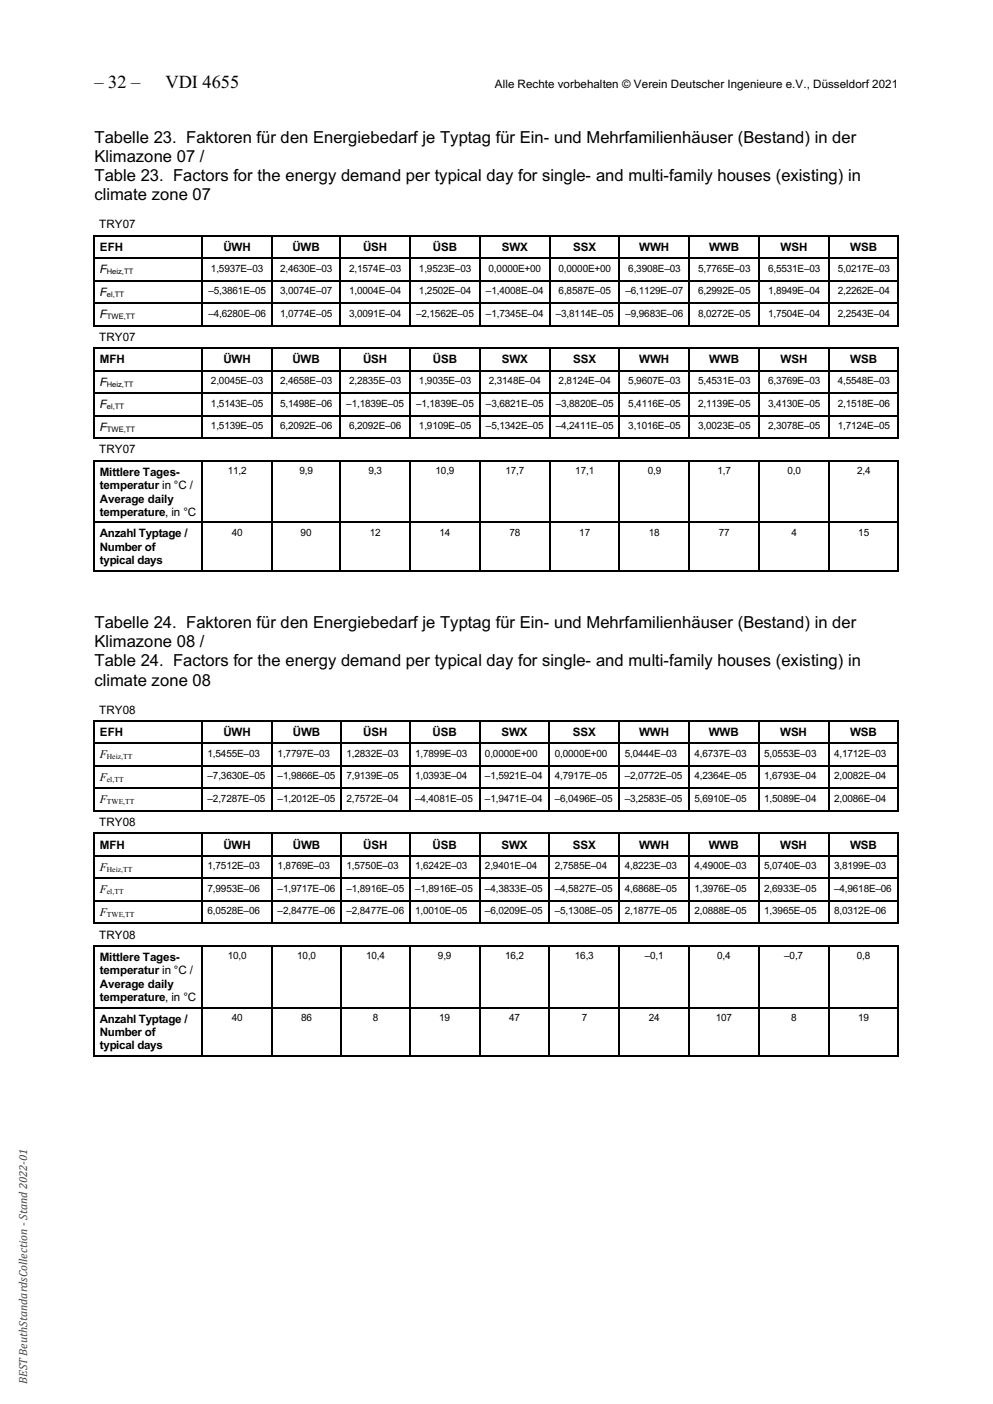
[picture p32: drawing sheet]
<svg xmlns="http://www.w3.org/2000/svg" width="210mm" height="297mm" viewBox="0 0 210 297" stroke-linecap="round" stroke-linejoin="round" font-family="sans-serif">
<defs><g id="words">
<g font-size="3.9">
<text x="20" y="18.6">– 32 –</text>
<text x="35" y="18.6">VDI 4655</text>
</g>
<g font-size="3.5">
<text x="20" y="34.2">Klimazone 07 /</text>
<text x="20" y="30.2">Tabelle 23. Faktoren für den Energiebedarf je Typtag für Ein- und Mehrfamilienhäuser (Bestand) in der</text>
<text x="20" y="38.3">Table 23. Factors for the energy demand per typical day for single- and multi-family houses (existing) in</text>
<text x="20" y="42.4">climate zone 07</text>
<text x="20" y="136.9">Klimazone 08 /</text>
<text x="20" y="132.8">Tabelle 24. Faktoren für den Energiebedarf je Typtag für Ein- und Mehrfamilienhäuser (Bestand) in der</text>
<text x="20" y="141">Table 24. Factors for the energy demand per typical day for single- and multi-family houses (existing) in</text>
<text x="20" y="145">climate zone 08</text>
</g>
<g font-size="2.5">
<text x="104.7" y="18.6">Alle Rechte vorbehalten © Verein Deutscher Ingenieure e.V., Düsseldorf 2021</text>
<text x="21" y="48.3">TRY07</text>
<text x="21.1" y="53">EFH</text>
<text x="47.2" y="53">ÜWH</text>
<text x="61.8" y="53">ÜWB</text>
<text x="76.8" y="53">ÜSH</text>
<text x="91.6" y="53">ÜSB</text>
<text x="106.1" y="53">SWX</text>
<text x="121.2" y="53">SSX</text>
<text x="135.2" y="53">WWH</text>
<text x="150" y="53">WWB</text>
<text x="165.1" y="53">WSH</text>
<text x="179.8" y="53">WSB</text>
<text x="21.1" y="57.8">F</text>
<text x="21.1" y="62.6">F</text>
<text x="21.1" y="67.4">F</text>
<text x="21" y="72.1">TRY07</text>
<text x="21.1" y="76.9">MFH</text>
<text x="47.2" y="76.9">ÜWH</text>
<text x="61.8" y="76.9">ÜWB</text>
<text x="76.8" y="76.9">ÜSH</text>
<text x="91.6" y="76.9">ÜSB</text>
<text x="106.1" y="76.9">SWX</text>
<text x="121.2" y="76.9">SSX</text>
<text x="135.2" y="76.9">WWH</text>
<text x="150" y="76.9">WWB</text>
<text x="165.1" y="76.9">WSH</text>
<text x="179.8" y="76.9">WSB</text>
<text x="21.1" y="81.6">F</text>
<text x="21.1" y="86.4">F</text>
<text x="21" y="95.9">TRY07</text>
<text x="21.1" y="91.1">F</text>
<text x="21.1" y="100.7">Mittlere Tages-</text>
<text x="21.1" y="103.5">temperatur in °C /</text>
<text x="21.1" y="106.3">Average daily</text>
<text x="21.1" y="109.2">temperature, in °C</text>
<text x="21.1" y="113.7">Anzahl Typtage /</text>
<text x="21.1" y="116.5">Number of</text>
<text x="21.1" y="119.4">typical days</text>
<text x="21" y="151">TRY08</text>
<text x="21.1" y="155.7">EFH</text>
<text x="47.2" y="155.7">ÜWH</text>
<text x="61.9" y="155.7">ÜWB</text>
<text x="76.8" y="155.7">ÜSH</text>
<text x="91.5" y="155.7">ÜSB</text>
<text x="106" y="155.7">SWX</text>
<text x="121.2" y="155.7">SSX</text>
<text x="135.2" y="155.7">WWH</text>
<text x="149.9" y="155.7">WWB</text>
<text x="165" y="155.7">WSH</text>
<text x="179.8" y="155.7">WSB</text>
<text x="21.1" y="160.4">F</text>
<text x="21.1" y="165.2">F</text>
<text x="21.1" y="170">F</text>
<text x="21" y="174.8">TRY08</text>
<text x="21.1" y="179.5">MFH</text>
<text x="47.2" y="179.5">ÜWH</text>
<text x="61.9" y="179.5">ÜWB</text>
<text x="76.8" y="179.5">ÜSH</text>
<text x="91.5" y="179.5">ÜSB</text>
<text x="106" y="179.5">SWX</text>
<text x="121.2" y="179.5">SSX</text>
<text x="135.2" y="179.5">WWH</text>
<text x="149.9" y="179.5">WWB</text>
<text x="165" y="179.5">WSH</text>
<text x="179.8" y="179.5">WSB</text>
<text x="21.1" y="184.2">F</text>
<text x="21.1" y="189">F</text>
<text x="21.1" y="193.8">F</text>
<text x="21" y="198.6">TRY08</text>
<text x="21.1" y="203.3">Mittlere Tages-</text>
<text x="21.1" y="206.2">temperatur in °C /</text>
<text x="21.1" y="209">Average daily</text>
<text x="21.1" y="211.8">temperature, in °C</text>
<text x="21.1" y="216.4">Anzahl Typtage /</text>
<text x="21.1" y="219.2">Number of</text>
<text x="21.1" y="222">typical days</text>
</g>
<text font-size="2.5" fill="#424242" x="5.8" y="292.8" transform="rotate(-90 5.8 292.8)">BEST BeuthStandardsCollection - Stand 2022-01</text>
<g font-size="2.1">
<text x="44.6" y="57.5">1,5937E–03</text>
<text x="59.2" y="57.5">2,4630E–03</text>
<text x="73.8" y="57.5">2,1574E–03</text>
<text x="88.6" y="57.5">1,9523E–03</text>
<text x="103.3" y="57.5">0,0000E+00</text>
<text x="118.1" y="57.5">0,0000E+00</text>
<text x="132.9" y="57.5">6,3908E–03</text>
<text x="147.7" y="57.5">5,7765E–03</text>
<text x="162.4" y="57.5">6,5531E–03</text>
<text x="177.2" y="57.5">5,0217E–03</text>
<text x="44.1" y="62.2">–5,3861E–05</text>
<text x="59.2" y="62.2">3,0074E–07</text>
<text x="73.8" y="62.2">1,0004E–04</text>
<text x="88.6" y="62.2">1,2502E–04</text>
<text x="102.8" y="62.2">–1,4008E–04</text>
<text x="118.2" y="62.2">6,8587E–05</text>
<text x="132.3" y="62.2">–6,1129E–07</text>
<text x="147.7" y="62.2">6,2992E–05</text>
<text x="162.4" y="62.2">1,8949E–04</text>
<text x="177.2" y="62.2">2,2262E–04</text>
<text x="44.1" y="67">–4,6280E–06</text>
<text x="59.2" y="67">1,0774E–05</text>
<text x="73.8" y="67">3,0091E–04</text>
<text x="88" y="67">–2,1562E–05</text>
<text x="102.8" y="67">–1,7345E–04</text>
<text x="117.6" y="67">–3,8114E–05</text>
<text x="132.3" y="67">–9,9683E–06</text>
<text x="147.7" y="67">8,0272E–05</text>
<text x="162.4" y="67">1,7504E–04</text>
<text x="177.2" y="67">2,2543E–04</text>
<text x="44.6" y="81.3">2,0045E–03</text>
<text x="59.2" y="81.3">2,4658E–03</text>
<text x="73.8" y="81.3">2,2835E–03</text>
<text x="88.6" y="81.3">1,9035E–03</text>
<text x="103.4" y="81.3">2,3148E–04</text>
<text x="118.2" y="81.3">2,8124E–04</text>
<text x="132.9" y="81.3">5,9607E–03</text>
<text x="147.7" y="81.3">5,4531E–03</text>
<text x="162.4" y="81.3">6,3769E–03</text>
<text x="177.2" y="81.3">4,5548E–03</text>
<text x="44.6" y="86.1">1,5143E–05</text>
<text x="59.2" y="86.1">5,1498E–06</text>
<text x="73.2" y="86.1">–1,1839E–05</text>
<text x="88" y="86.1">–1,1839E–05</text>
<text x="102.8" y="86.1">–3,6821E–05</text>
<text x="117.6" y="86.1">–3,8820E–05</text>
<text x="132.9" y="86.1">5,4116E–05</text>
<text x="147.7" y="86.1">2,1139E–05</text>
<text x="162.4" y="86.1">3,4130E–05</text>
<text x="177.2" y="86.1">2,1518E–06</text>
<text x="44.6" y="90.8">1,5139E–05</text>
<text x="59.2" y="90.8">6,2092E–06</text>
<text x="73.8" y="90.8">6,2092E–06</text>
<text x="88.6" y="90.8">1,9109E–05</text>
<text x="102.8" y="90.8">–5,1342E–05</text>
<text x="117.6" y="90.8">–4,2411E–05</text>
<text x="132.9" y="90.8">3,1016E–05</text>
<text x="147.7" y="90.8">3,0023E–05</text>
<text x="162.4" y="90.8">2,3078E–05</text>
<text x="177.2" y="90.8">1,7124E–05</text>
<text x="48.2" y="100.3">11,2</text>
<text x="63.3" y="100.3">9,9</text>
<text x="77.9" y="100.3">9,3</text>
<text x="92.1" y="100.3">10,9</text>
<text x="106.9" y="100.3">17,7</text>
<text x="121.7" y="100.3">17,1</text>
<text x="137" y="100.3">0,9</text>
<text x="151.8" y="100.3">1,7</text>
<text x="166.5" y="100.3">0,0</text>
<text x="181.3" y="100.3">2,4</text>
<text x="49" y="113.4">40</text>
<text x="63.6" y="113.4">90</text>
<text x="78.2" y="113.4">12</text>
<text x="93" y="113.4">14</text>
<text x="107.7" y="113.4">78</text>
<text x="122.5" y="113.4">17</text>
<text x="137.2" y="113.4">18</text>
<text x="152" y="113.4">77</text>
<text x="167.4" y="113.4">4</text>
<text x="181.5" y="113.4">15</text>
<text x="43.9" y="160.1">1,5455E–03</text>
<text x="58.7" y="160.1">1,7797E–03</text>
<text x="73.3" y="160.1">1,2832E–03</text>
<text x="87.8" y="160.1">1,7899E–03</text>
<text x="102.6" y="160.1">0,0000E+00</text>
<text x="117.3" y="160.1">0,0000E+00</text>
<text x="132.1" y="160.1">5,0444E–03</text>
<text x="146.9" y="160.1">4,6737E–03</text>
<text x="161.6" y="160.1">5,0553E–03</text>
<text x="176.4" y="160.1">4,1712E–03</text>
<text x="43.9" y="164.9">–7,3630E–05</text>
<text x="58.7" y="164.9">–1,9866E–05</text>
<text x="73.3" y="164.9">7,9139E–05</text>
<text x="87.8" y="164.9">1,0393E–04</text>
<text x="102.6" y="164.9">–1,5921E–04</text>
<text x="117.3" y="164.9">4,7917E–05</text>
<text x="132.1" y="164.9">–2,0772E–05</text>
<text x="146.9" y="164.9">4,2364E–05</text>
<text x="161.6" y="164.9">1,6793E–04</text>
<text x="176.4" y="164.9">2,0082E–04</text>
<text x="43.9" y="169.7">–2,7287E–05</text>
<text x="58.7" y="169.7">–1,2012E–05</text>
<text x="73.3" y="169.7">2,7572E–04</text>
<text x="87.8" y="169.7">–4,4081E–05</text>
<text x="102.6" y="169.7">–1,9471E–04</text>
<text x="117.3" y="169.7">–6,0496E–05</text>
<text x="132.1" y="169.7">–3,2583E–05</text>
<text x="146.9" y="169.7">5,6910E–05</text>
<text x="161.6" y="169.7">1,5089E–04</text>
<text x="176.4" y="169.7">2,0086E–04</text>
<text x="43.9" y="183.9">1,7512E–03</text>
<text x="58.7" y="183.9">1,8769E–03</text>
<text x="73.3" y="183.9">1,5750E–03</text>
<text x="87.8" y="183.9">1,6242E–03</text>
<text x="102.6" y="183.9">2,9401E–04</text>
<text x="117.3" y="183.9">2,7585E–04</text>
<text x="132.1" y="183.9">4,8223E–03</text>
<text x="146.9" y="183.9">4,4900E–03</text>
<text x="161.6" y="183.9">5,0740E–03</text>
<text x="176.4" y="183.9">3,8199E–03</text>
<text x="43.9" y="188.7">7,9953E–06</text>
<text x="58.7" y="188.7">–1,9717E–06</text>
<text x="73.3" y="188.7">–1,8916E–05</text>
<text x="87.8" y="188.7">–1,8916E–05</text>
<text x="102.6" y="188.7">–4,3833E–05</text>
<text x="117.3" y="188.7">–4,5827E–05</text>
<text x="132.1" y="188.7">4,6868E–05</text>
<text x="146.9" y="188.7">1,3976E–05</text>
<text x="161.6" y="188.7">2,6933E–05</text>
<text x="176.4" y="188.7">–4,9618E–06</text>
<text x="43.9" y="193.5">6,0528E–06</text>
<text x="58.7" y="193.5">–2,8477E–06</text>
<text x="73.3" y="193.5">–2,8477E–06</text>
<text x="87.8" y="193.5">1,0010E–05</text>
<text x="102.6" y="193.5">–6,0209E–05</text>
<text x="117.3" y="193.5">–5,1308E–05</text>
<text x="132.1" y="193.5">2,1877E–05</text>
<text x="146.9" y="193.5">2,0888E–05</text>
<text x="161.6" y="193.5">1,3965E–05</text>
<text x="176.4" y="193.5">8,0312E–06</text>
<text x="48.2" y="203">10,0</text>
<text x="62.9" y="203">10,0</text>
<text x="77.4" y="203">10,4</text>
<text x="92.6" y="203">9,9</text>
<text x="106.8" y="203">16,2</text>
<text x="121.6" y="203">16,3</text>
<text x="136.4" y="203">–0,1</text>
<text x="151.7" y="203">0,4</text>
<text x="165.9" y="203">–0,7</text>
<text x="181.2" y="203">0,8</text>
<text x="49" y="216">40</text>
<text x="63.7" y="216">86</text>
<text x="78.8" y="216">8</text>
<text x="92.9" y="216">19</text>
<text x="107.7" y="216">47</text>
<text x="123" y="216">7</text>
<text x="137.2" y="216">24</text>
<text x="151.4" y="216">107</text>
<text x="167.3" y="216">8</text>
<text x="181.5" y="216">19</text>
</g>
<g font-size="1.6">
<text x="22.6" y="58">Heiz,TT</text>
<text x="22.6" y="62.7">el,TT</text>
<text x="22.6" y="67.5">TWE,TT</text>
<text x="22.6" y="81.8">Heiz,TT</text>
<text x="22.6" y="86.6">el,TT</text>
<text x="22.6" y="91.3">TWE,TT</text>
<text x="22.6" y="160.6">Heiz,TT</text>
<text x="22.6" y="165.4">el,TT</text>
<text x="22.6" y="170.1">TWE,TT</text>
<text x="22.6" y="184.4">Heiz,TT</text>
<text x="22.6" y="189.2">el,TT</text>
<text x="22.6" y="193.9">TWE,TT</text>
</g>
</g></defs>
<g fill="#000">
<path d="M19.9 49.7h.2v.3h-.2zM19.9 54.5h.2v.2h-.2zM19.9 59.3h.2v.2h-.2zM20.1 49.7h.3v.3h-.3zM42.6 49.7h.2v.3h-.2zM42.6 54.5h.2v.2h-.2zM42.6 59.3h.2v.2h-.2zM42.8 49.7h.3v.3h-.3zM57.4 49.7h.3v.3h-.3zM57.4 54.5h.3v.2h-.3zM57.4 59.3h.3v.2h-.3zM57.7 49.7h.2v.3h-.2z"/>
<path d="M71.8 49.7h.3v.3h-.3zM71.8 54.5h.3v.2h-.3zM71.8 59.3h.3v.2h-.3zM72.1 49.7h.2v.3h-.2zM86.6 49.7h.3v.3h-.3zM86.6 54.5h.3v.2h-.3zM86.6 59.3h.3v.2h-.3zM86.9 49.7h.2v.3h-.2zM101.3 49.7h.3v.3h-.3zM101.3 54.5h.3v.2h-.3zM101.3 59.3h.3v.2h-.3zM101.6 49.7h.3v.3h-.3z"/>
<path d="M116.1 49.7h.3v.3h-.3zM116.1 54.5h.3v.2h-.3zM116.1 59.3h.3v.2h-.3zM116.4 49.7h.2v.3h-.2zM130.9 49.7h.2v.3h-.2zM130.9 54.5h.2v.2h-.2zM130.9 59.3h.2v.2h-.2zM131.1 49.7h.3v.3h-.3zM145.7 49.7h.2v.3h-.2zM145.7 54.5h.2v.2h-.2zM145.7 59.3h.2v.2h-.2zM145.9 49.7h.3v.3h-.3z"/>
<path d="M160.4 49.7h.3v.3h-.3zM160.4 54.5h.3v.2h-.3zM160.4 59.3h.3v.2h-.3zM160.7 49.7h.2v.3h-.2zM175.2 49.7h.2v.3h-.2zM175.2 54.5h.2v.2h-.2zM175.2 59.3h.2v.2h-.2zM175.4 49.7h.3v.3h-.3zM189.9 49.7h.2v.3h-.2zM189.9 54.5h.2v.2h-.2zM189.9 59.3h.2v.2h-.2zM19.9 64h.2v.3h-.2z"/>
<path d="M19.9 68.8h.2v.2h-.2zM19.9 73.5h.2v.3h-.2zM19.9 78.3h.2v.3h-.2zM20.1 68.8h.3v.2h-.3zM20.1 73.5h.3v.3h-.3zM42.6 64h.2v.3h-.2zM42.6 68.8h.2v.2h-.2zM42.6 73.5h.2v.3h-.2zM42.6 78.3h.2v.3h-.2zM42.8 68.8h.3v.2h-.3zM42.8 73.5h.3v.3h-.3zM57.4 64h.3v.3h-.3z"/>
<path d="M57.4 68.8h.3v.2h-.3zM57.4 73.5h.3v.3h-.3zM57.4 78.3h.3v.3h-.3zM57.7 68.8h.2v.2h-.2zM57.7 73.5h.2v.3h-.2zM71.8 64h.3v.3h-.3zM71.8 68.8h.3v.2h-.3zM71.8 73.5h.3v.3h-.3zM71.8 78.3h.3v.3h-.3zM72.1 68.8h.2v.2h-.2zM72.1 73.5h.2v.3h-.2zM86.6 64h.3v.3h-.3z"/>
<path d="M86.6 68.8h.3v.2h-.3zM86.6 73.5h.3v.3h-.3zM86.6 78.3h.3v.3h-.3zM86.9 68.8h.2v.2h-.2zM86.9 73.5h.2v.3h-.2zM101.3 64h.3v.3h-.3zM101.3 68.8h.3v.2h-.3zM101.3 73.5h.3v.3h-.3zM101.3 78.3h.3v.3h-.3zM101.6 68.8h.3v.2h-.3zM101.6 73.5h.3v.3h-.3zM116.1 64h.3v.3h-.3z"/>
<path d="M116.1 68.8h.3v.2h-.3zM116.1 73.5h.3v.3h-.3zM116.1 78.3h.3v.3h-.3zM116.4 68.8h.2v.2h-.2zM116.4 73.5h.2v.3h-.2zM130.9 64h.2v.3h-.2zM130.9 68.8h.2v.2h-.2zM130.9 73.5h.2v.3h-.2zM130.9 78.3h.2v.3h-.2zM131.1 68.8h.3v.2h-.3zM131.1 73.5h.3v.3h-.3zM145.7 64h.2v.3h-.2z"/>
<path d="M145.7 68.8h.2v.2h-.2zM145.7 73.5h.2v.3h-.2zM145.7 78.3h.2v.3h-.2zM145.9 68.8h.3v.2h-.3zM145.9 73.5h.3v.3h-.3zM160.4 64h.3v.3h-.3zM160.4 68.8h.3v.2h-.3zM160.4 73.5h.3v.3h-.3zM160.4 78.3h.3v.3h-.3zM160.7 68.8h.2v.2h-.2zM160.7 73.5h.2v.3h-.2zM175.2 64h.2v.3h-.2z"/>
<path d="M175.2 68.8h.2v.2h-.2zM175.2 73.5h.2v.3h-.2zM175.2 78.3h.2v.3h-.2zM175.4 68.8h.3v.2h-.3zM175.4 73.5h.3v.3h-.3zM189.9 64h.2v.3h-.2zM189.9 68.8h.2v.2h-.2zM189.9 73.5h.2v.3h-.2zM189.9 78.3h.2v.3h-.2zM19.9 83.1h.2v.2h-.2zM19.9 87.8h.2v.3h-.2zM19.9 92.6h.2v.2h-.2z"/>
<path d="M19.9 97.4h.2v.2h-.2zM20.1 92.6h.3v.2h-.3zM20.1 97.4h.3v.2h-.3zM42.6 83.1h.2v.2h-.2zM42.6 87.8h.2v.3h-.2zM42.6 92.6h.2v.2h-.2zM42.6 97.4h.2v.2h-.2zM42.8 92.6h.3v.2h-.3zM42.8 97.4h.3v.2h-.3zM57.4 83.1h.3v.2h-.3zM57.4 87.8h.3v.3h-.3zM57.4 92.6h.3v.2h-.3z"/>
<path d="M57.4 97.4h.3v.2h-.3zM57.7 92.6h.2v.2h-.2zM57.7 97.4h.2v.2h-.2zM71.8 83.1h.3v.2h-.3zM71.8 87.8h.3v.3h-.3zM71.8 92.6h.3v.2h-.3zM71.8 97.4h.3v.2h-.3zM72.1 92.6h.2v.2h-.2zM72.1 97.4h.2v.2h-.2zM86.6 83.1h.3v.2h-.3zM86.6 87.8h.3v.3h-.3zM86.6 92.6h.3v.2h-.3z"/>
<path d="M86.6 97.4h.3v.2h-.3zM86.9 92.6h.2v.2h-.2zM86.9 97.4h.2v.2h-.2zM101.3 83.1h.3v.2h-.3zM101.3 87.8h.3v.3h-.3zM101.3 92.6h.3v.2h-.3zM101.3 97.4h.3v.2h-.3zM101.6 92.6h.3v.2h-.3zM101.6 97.4h.3v.2h-.3zM116.1 83.1h.3v.2h-.3zM116.1 87.8h.3v.3h-.3zM116.1 92.6h.3v.2h-.3z"/>
<path d="M116.1 97.4h.3v.2h-.3zM116.4 92.6h.2v.2h-.2zM116.4 97.4h.2v.2h-.2zM130.9 83.1h.2v.2h-.2zM130.9 87.8h.2v.3h-.2zM130.9 92.6h.2v.2h-.2zM130.9 97.4h.2v.2h-.2zM131.1 92.6h.3v.2h-.3zM131.1 97.4h.3v.2h-.3zM145.7 83.1h.2v.2h-.2zM145.7 87.8h.2v.3h-.2zM145.7 92.6h.2v.2h-.2z"/>
<path d="M145.7 97.4h.2v.2h-.2zM145.9 92.6h.3v.2h-.3zM145.9 97.4h.3v.2h-.3zM160.4 83.1h.3v.2h-.3zM160.4 87.8h.3v.3h-.3zM160.4 92.6h.3v.2h-.3zM160.4 97.4h.3v.2h-.3zM160.7 92.6h.2v.2h-.2zM160.7 97.4h.2v.2h-.2zM175.2 83.1h.2v.2h-.2zM175.2 87.8h.2v.3h-.2zM175.2 92.6h.2v.2h-.2z"/>
<path d="M175.2 97.4h.2v.2h-.2zM175.4 92.6h.3v.2h-.3zM175.4 97.4h.3v.2h-.3zM189.9 83.1h.2v.2h-.2zM189.9 87.8h.2v.3h-.2zM189.9 92.6h.2v.2h-.2zM189.9 97.4h.2v.2h-.2zM19.9 110.4h.2v.3h-.2zM42.6 110.4h.2v.3h-.2zM57.4 110.4h.3v.3h-.3zM71.8 110.4h.3v.3h-.3zM86.6 110.4h.3v.3h-.3z"/>
<path d="M101.3 110.4h.3v.3h-.3zM116.1 110.4h.3v.3h-.3zM130.9 110.4h.2v.3h-.2zM145.7 110.4h.2v.3h-.2zM160.4 110.4h.3v.3h-.3zM175.2 110.4h.2v.3h-.2zM189.9 110.4h.2v.3h-.2zM19.9 120.6h.2v.3h-.2zM42.6 120.6h.2v.3h-.2zM57.4 120.6h.3v.3h-.3zM71.8 120.6h.3v.3h-.3zM86.6 120.6h.3v.3h-.3z"/>
<path d="M101.3 120.6h.3v.3h-.3zM116.1 120.6h.3v.3h-.3zM130.9 120.6h.2v.3h-.2zM145.7 120.6h.2v.3h-.2zM160.4 120.6h.3v.3h-.3zM175.2 120.6h.2v.3h-.2zM189.9 120.6h.2v.3h-.2zM19.9 152.4h.2v.3h-.2zM19.9 157.1h.2v.3h-.2zM20.1 152.4h.3v.3h-.3zM42.6 152.4h.3v.3h-.3zM42.6 157.1h.3v.3h-.3z"/>
<path d="M42.9 152.4h.2v.3h-.2zM57.4 152.4h.3v.3h-.3zM57.4 157.1h.3v.3h-.3zM57.7 152.4h.3v.3h-.3zM72 152.4h.2v.3h-.2zM72 157.1h.2v.3h-.2zM72.2 152.4h.3v.3h-.3zM86.5 152.4h.3v.3h-.3zM86.5 157.1h.3v.3h-.3zM86.8 152.4h.2v.3h-.2zM101.3 152.4h.3v.3h-.3zM101.3 157.1h.3v.3h-.3z"/>
<path d="M101.6 152.4h.2v.3h-.2zM116.1 152.4h.2v.3h-.2zM116.1 157.1h.2v.3h-.2zM116.3 152.4h.3v.3h-.3zM130.8 152.4h.3v.3h-.3zM130.8 157.1h.3v.3h-.3zM131.1 152.4h.2v.3h-.2zM145.6 152.4h.2v.3h-.2zM145.6 157.1h.2v.3h-.2zM145.8 152.4h.3v.3h-.3zM160.4 152.4h.2v.3h-.2zM160.4 157.1h.2v.3h-.2z"/>
<path d="M160.6 152.4h.3v.3h-.3zM175.1 152.4h.3v.3h-.3zM175.1 157.1h.3v.3h-.3zM175.4 152.4h.2v.3h-.2zM189.9 152.4h.2v.3h-.2zM189.9 157.1h.2v.3h-.2zM19.9 161.9h.2v.3h-.2zM19.9 166.7h.2v.2h-.2zM19.9 171.4h.2v.3h-.2zM19.9 176.2h.2v.2h-.2zM20.1 171.4h.3v.3h-.3zM20.1 176.2h.3v.2h-.3z"/>
<path d="M42.6 161.9h.3v.3h-.3zM42.6 166.7h.3v.2h-.3zM42.6 171.4h.3v.3h-.3zM42.6 176.2h.3v.2h-.3zM42.9 171.4h.2v.3h-.2zM42.9 176.2h.2v.2h-.2zM57.4 161.9h.3v.3h-.3zM57.4 166.7h.3v.2h-.3zM57.4 171.4h.3v.3h-.3zM57.4 176.2h.3v.2h-.3zM57.7 171.4h.3v.3h-.3zM57.7 176.2h.3v.2h-.3z"/>
<path d="M72 161.9h.2v.3h-.2zM72 166.7h.2v.2h-.2zM72 171.4h.2v.3h-.2zM72 176.2h.2v.2h-.2zM72.2 171.4h.3v.3h-.3zM72.2 176.2h.3v.2h-.3zM86.5 161.9h.3v.3h-.3zM86.5 166.7h.3v.2h-.3zM86.5 171.4h.3v.3h-.3zM86.5 176.2h.3v.2h-.3zM86.8 171.4h.2v.3h-.2zM86.8 176.2h.2v.2h-.2z"/>
<path d="M101.3 161.9h.3v.3h-.3zM101.3 166.7h.3v.2h-.3zM101.3 171.4h.3v.3h-.3zM101.3 176.2h.3v.2h-.3zM101.6 171.4h.2v.3h-.2zM101.6 176.2h.2v.2h-.2zM116.1 161.9h.2v.3h-.2zM116.1 166.7h.2v.2h-.2zM116.1 171.4h.2v.3h-.2zM116.1 176.2h.2v.2h-.2zM116.3 171.4h.3v.3h-.3zM116.3 176.2h.3v.2h-.3z"/>
<path d="M130.8 161.9h.3v.3h-.3zM130.8 166.7h.3v.2h-.3zM130.8 171.4h.3v.3h-.3zM130.8 176.2h.3v.2h-.3zM131.1 171.4h.2v.3h-.2zM131.1 176.2h.2v.2h-.2zM145.6 161.9h.2v.3h-.2zM145.6 166.7h.2v.2h-.2zM145.6 171.4h.2v.3h-.2zM145.6 176.2h.2v.2h-.2zM145.8 171.4h.3v.3h-.3zM145.8 176.2h.3v.2h-.3z"/>
<path d="M160.4 161.9h.2v.3h-.2zM160.4 166.7h.2v.2h-.2zM160.4 171.4h.2v.3h-.2zM160.4 176.2h.2v.2h-.2zM160.6 171.4h.3v.3h-.3zM160.6 176.2h.3v.2h-.3zM175.1 161.9h.3v.3h-.3zM175.1 166.7h.3v.2h-.3zM175.1 171.4h.3v.3h-.3zM175.1 176.2h.3v.2h-.3zM175.4 171.4h.2v.3h-.2zM175.4 176.2h.2v.2h-.2z"/>
<path d="M189.9 161.9h.2v.3h-.2zM189.9 166.7h.2v.2h-.2zM189.9 171.4h.2v.3h-.2zM189.9 176.2h.2v.2h-.2zM19.9 181h.2v.2h-.2zM19.9 185.7h.2v.3h-.2zM19.9 190.5h.2v.3h-.2zM19.9 195.2h.2v.3h-.2zM20.1 195.2h.3v.3h-.3zM42.6 181h.3v.2h-.3zM42.6 185.7h.3v.3h-.3zM42.6 190.5h.3v.3h-.3z"/>
<path d="M42.6 195.2h.3v.3h-.3zM42.9 195.2h.2v.3h-.2zM57.4 181h.3v.2h-.3zM57.4 185.7h.3v.3h-.3zM57.4 190.5h.3v.3h-.3zM57.4 195.2h.3v.3h-.3zM57.7 195.2h.3v.3h-.3zM72 181h.2v.2h-.2zM72 185.7h.2v.3h-.2zM72 190.5h.2v.3h-.2zM72 195.2h.2v.3h-.2zM72.2 195.2h.3v.3h-.3z"/>
<path d="M86.5 181h.3v.2h-.3zM86.5 185.7h.3v.3h-.3zM86.5 190.5h.3v.3h-.3zM86.5 195.2h.3v.3h-.3zM86.8 195.2h.2v.3h-.2zM101.3 181h.3v.2h-.3zM101.3 185.7h.3v.3h-.3zM101.3 190.5h.3v.3h-.3zM101.3 195.2h.3v.3h-.3zM101.6 195.2h.2v.3h-.2zM116.1 181h.2v.2h-.2zM116.1 185.7h.2v.3h-.2z"/>
<path d="M116.1 190.5h.2v.3h-.2zM116.1 195.2h.2v.3h-.2zM116.3 195.2h.3v.3h-.3zM130.8 181h.3v.2h-.3zM130.8 185.7h.3v.3h-.3zM130.8 190.5h.3v.3h-.3zM130.8 195.2h.3v.3h-.3zM131.1 195.2h.2v.3h-.2zM145.6 181h.2v.2h-.2zM145.6 185.7h.2v.3h-.2zM145.6 190.5h.2v.3h-.2zM145.6 195.2h.2v.3h-.2z"/>
<path d="M145.8 195.2h.3v.3h-.3zM160.4 181h.2v.2h-.2zM160.4 185.7h.2v.3h-.2zM160.4 190.5h.2v.3h-.2zM160.4 195.2h.2v.3h-.2zM160.6 195.2h.3v.3h-.3zM175.1 181h.3v.2h-.3zM175.1 185.7h.3v.3h-.3zM175.1 190.5h.3v.3h-.3zM175.1 195.2h.3v.3h-.3zM175.4 195.2h.2v.3h-.2zM189.9 181h.2v.2h-.2z"/>
<path d="M189.9 185.7h.2v.3h-.2zM189.9 190.5h.2v.3h-.2zM189.9 195.2h.2v.3h-.2zM19.9 200h.2v.3h-.2zM19.9 213.1h.2v.2h-.2zM20.1 200h.3v.3h-.3zM42.6 200h.3v.3h-.3zM42.6 213.1h.3v.2h-.3zM42.9 200h.2v.3h-.2zM57.4 200h.3v.3h-.3zM57.4 213.1h.3v.2h-.3zM57.7 200h.3v.3h-.3z"/>
<path d="M72 200h.2v.3h-.2zM72 213.1h.2v.2h-.2zM72.2 200h.3v.3h-.3zM86.5 200h.3v.3h-.3zM86.5 213.1h.3v.2h-.3zM86.8 200h.2v.3h-.2zM101.3 200h.3v.3h-.3zM101.3 213.1h.3v.2h-.3zM101.6 200h.2v.3h-.2zM116.1 200h.2v.3h-.2zM116.1 213.1h.2v.2h-.2zM116.3 200h.3v.3h-.3z"/>
<path d="M130.8 200h.3v.3h-.3zM130.8 213.1h.3v.2h-.3zM131.1 200h.2v.3h-.2zM145.6 200h.2v.3h-.2zM145.6 213.1h.2v.2h-.2zM145.8 200h.3v.3h-.3zM160.4 200h.2v.3h-.2zM160.4 213.1h.2v.2h-.2zM160.6 200h.3v.3h-.3zM175.1 200h.3v.3h-.3zM175.1 213.1h.3v.2h-.3zM175.4 200h.2v.3h-.2z"/>
<path d="M189.9 200h.2v.3h-.2zM189.9 213.1h.2v.2h-.2zM19.9 223.3h.2v.2h-.2zM42.6 223.3h.3v.2h-.3zM57.4 223.3h.3v.2h-.3zM72 223.3h.2v.2h-.2zM86.5 223.3h.3v.2h-.3zM101.3 223.3h.3v.2h-.3zM116.1 223.3h.2v.2h-.2zM130.8 223.3h.3v.2h-.3zM145.6 223.3h.2v.2h-.2zM160.4 223.3h.2v.2h-.2z"/>
<path d="M175.1 223.3h.3v.2h-.3zM189.9 223.3h.2v.2h-.2z"/>
</g>
<g fill="none" stroke="#000" stroke-width=".25">
<path d="M20 50v4.5M20 54.7v4.6M20 59.5v4.5M20.1 54.6h22.5M20.1 59.4h22.5M20.4 49.9h22.2M42.7 50v4.5M42.7 54.7v4.6M42.7 59.5v4.5M42.8 54.6h14.6M42.8 59.4h14.6M43.1 49.9h14.3"/>
<path d="M57.5 50v4.5M57.5 54.7v4.6M57.5 59.5v4.5M57.7 54.6h14.1M57.7 59.4h14.1M57.9 49.9h13.9M72 50v4.5M72 54.7v4.6M72 59.5v4.5M72.1 54.6h14.5M72.1 59.4h14.5M72.3 49.9h14.3"/>
<path d="M86.7 50v4.5M86.7 54.7v4.6M86.7 59.5v4.5M86.9 54.6h14.4M86.9 59.4h14.4M87.1 49.9h14.2M101.5 50v4.5M101.5 54.7v4.6M101.5 59.5v4.5M101.6 54.6h14.5M101.6 59.4h14.5M101.9 49.9h14.2"/>
<path d="M116.2 50v4.5M116.2 54.7v4.6M116.2 59.5v4.5M116.4 54.6h14.5M116.4 59.4h14.5M116.6 49.9h14.3M131 50v4.5M131 54.7v4.6M131 59.5v4.5M131.1 54.6h14.6M131.1 59.4h14.6M131.4 49.9h14.3"/>
<path d="M145.8 50v4.5M145.8 54.7v4.6M145.8 59.5v4.5M145.9 54.6h14.5M145.9 59.4h14.5M146.2 49.9h14.2M160.5 50v4.5M160.5 54.7v4.6M160.5 59.5v4.5M160.7 54.6h14.5M160.7 59.4h14.5M160.9 49.9h14.3"/>
<path d="M175.3 50v4.5M175.3 54.7v4.6M175.3 59.5v4.5M175.4 54.6h14.5M175.4 59.4h14.5M175.7 49.9h14.2M190 50v4.5M190 54.7v4.6M190 59.5v4.5M20 64.3v4.5M20 73.8v4.5M20 78.6v4.5"/>
<path d="M20.1 64.1h22.5M20.1 78.4h22.5M20.4 68.9h22.2M20.4 73.7h22.2M42.7 64.3v4.5M42.7 73.8v4.5M42.7 78.6v4.5M42.8 64.1h14.6M42.8 78.4h14.6M43.1 68.9h14.3M43.1 73.7h14.3M57.5 64.3v4.5"/>
<path d="M57.5 73.8v4.5M57.5 78.6v4.5M57.7 64.1h14.1M57.7 78.4h14.1M57.9 68.9h13.9M57.9 73.7h13.9M72 64.3v4.5M72 73.8v4.5M72 78.6v4.5M72.1 64.1h14.5M72.1 78.4h14.5M72.3 68.9h14.3"/>
<path d="M72.3 73.7h14.3M86.7 64.3v4.5M86.7 73.8v4.5M86.7 78.6v4.5M86.9 64.1h14.4M86.9 78.4h14.4M87.1 68.9h14.2M87.1 73.7h14.2M101.5 64.3v4.5M101.5 73.8v4.5M101.5 78.6v4.5M101.6 64.1h14.5"/>
<path d="M101.6 78.4h14.5M101.9 68.9h14.2M101.9 73.7h14.2M116.2 64.3v4.5M116.2 73.8v4.5M116.2 78.6v4.5M116.4 64.1h14.5M116.4 78.4h14.5M116.6 68.9h14.3M116.6 73.7h14.3M131 64.3v4.5M131 73.8v4.5"/>
<path d="M131 78.6v4.5M131.1 64.1h14.6M131.1 78.4h14.6M131.4 68.9h14.3M131.4 73.7h14.3M145.8 64.3v4.5M145.8 73.8v4.5M145.8 78.6v4.5M145.9 64.1h14.5M145.9 78.4h14.5M146.2 68.9h14.2M146.2 73.7h14.2"/>
<path d="M160.5 64.3v4.5M160.5 73.8v4.5M160.5 78.6v4.5M160.7 64.1h14.5M160.7 78.4h14.5M160.9 68.9h14.3M160.9 73.7h14.3M175.3 64.3v4.5M175.3 73.8v4.5M175.3 78.6v4.5M175.4 64.1h14.5M175.4 78.4h14.5"/>
<path d="M175.7 68.9h14.2M175.7 73.7h14.2M190 64.3v4.5M190 73.8v4.5M190 78.6v4.5M20 83.3v4.5M20 88.1v4.5M20 97.6v12.8M20.1 83.2h22.5M20.1 88h22.5M20.4 92.7h22.2M20.4 97.5h22.2"/>
<path d="M42.7 83.3v4.5M42.7 88.1v4.5M42.7 97.6v12.8M42.8 83.2h14.6M42.8 88h14.6M43.1 92.7h14.3M43.1 97.5h14.3M57.5 83.3v4.5M57.5 88.1v4.5M57.5 97.6v12.8M57.7 83.2h14.1M57.7 88h14.1"/>
<path d="M57.9 92.7h13.9M57.9 97.5h13.9M72 83.3v4.5M72 88.1v4.5M72 97.6v12.8M72.1 83.2h14.5M72.1 88h14.5M72.3 92.7h14.3M72.3 97.5h14.3M86.7 83.3v4.5M86.7 88.1v4.5M86.7 97.6v12.8"/>
<path d="M86.9 83.2h14.4M86.9 88h14.4M87.1 92.7h14.2M87.1 97.5h14.2M101.5 83.3v4.5M101.5 88.1v4.5M101.5 97.6v12.8M101.6 83.2h14.5M101.6 88h14.5M101.9 92.7h14.2M101.9 97.5h14.2M116.2 83.3v4.5"/>
<path d="M116.2 88.1v4.5M116.2 97.6v12.8M116.4 83.2h14.5M116.4 88h14.5M116.6 92.7h14.3M116.6 97.5h14.3M131 83.3v4.5M131 88.1v4.5M131 97.6v12.8M131.1 83.2h14.6M131.1 88h14.6M131.4 92.7h14.3"/>
<path d="M131.4 97.5h14.3M145.8 83.3v4.5M145.8 88.1v4.5M145.8 97.6v12.8M145.9 83.2h14.5M145.9 88h14.5M146.2 92.7h14.2M146.2 97.5h14.2M160.5 83.3v4.5M160.5 88.1v4.5M160.5 97.6v12.8M160.7 83.2h14.5"/>
<path d="M160.7 88h14.5M160.9 92.7h14.3M160.9 97.5h14.3M175.3 83.3v4.5M175.3 88.1v4.5M175.3 97.6v12.8M175.4 83.2h14.5M175.4 88h14.5M175.7 92.7h14.2M175.7 97.5h14.2M190 83.3v4.5M190 88.1v4.5"/>
<path d="M190 97.6v12.8M20 110.7v9.9M20.1 110.5h22.5M42.7 110.7v9.9M42.8 110.5h14.6M57.5 110.7v9.9M57.7 110.5h14.1M72 110.7v9.9M72.1 110.5h14.5M86.7 110.7v9.9M86.9 110.5h14.4M101.5 110.7v9.9"/>
<path d="M101.6 110.5h14.5M116.2 110.7v9.9M116.4 110.5h14.5M131 110.7v9.9M131.1 110.5h14.6M145.8 110.7v9.9M145.9 110.5h14.5M160.5 110.7v9.9M160.7 110.5h14.5M175.3 110.7v9.9M175.4 110.5h14.5M190 110.7v9.9"/>
<path d="M20.1 120.7h22.5M42.8 120.7h14.6M57.7 120.7h14.1M72.1 120.7h14.5M86.9 120.7h14.4M101.6 120.7h14.5M116.4 120.7h14.5M131.1 120.7h14.6M145.9 120.7h14.5M160.7 120.7h14.5M175.4 120.7h14.5M20 152.7v4.4"/>
<path d="M20 157.4v4.5M20.1 157.3h22.5M20.4 152.5h22.2M42.8 152.7v4.4M42.8 157.4v4.5M42.9 157.3h14.5M43.1 152.5h14.3M57.6 152.7v4.4M57.6 157.4v4.5M57.7 157.3h14.3M58 152.5h14M72.1 152.7v4.4"/>
<path d="M72.1 157.4v4.5M72.2 157.3h14.3M72.5 152.5h14M86.7 152.7v4.4M86.7 157.4v4.5M86.8 157.3h14.5M87 152.5h14.3M101.4 152.7v4.4M101.4 157.4v4.5M101.6 157.3h14.5M101.8 152.5h14.3M116.2 152.7v4.4"/>
<path d="M116.2 157.4v4.5M116.3 157.3h14.5M116.6 152.5h14.2M130.9 152.7v4.4M130.9 157.4v4.5M131.1 157.3h14.5M131.3 152.5h14.3M145.7 152.7v4.4M145.7 157.4v4.5M145.8 157.3h14.6M146.1 152.5h14.3M160.5 152.7v4.4"/>
<path d="M160.5 157.4v4.5M160.6 157.3h14.5M160.9 152.5h14.2M175.3 152.7v4.4M175.3 157.4v4.5M175.4 157.3h14.5M175.6 152.5h14.3M190 152.7v4.4M190 157.4v4.5M20 162.2v4.5M20 166.9v4.5M20 176.4v4.6"/>
<path d="M20.1 162.1h22.5M20.1 166.8h22.5M20.4 171.6h22.2M20.4 176.3h22.2M42.8 162.2v4.5M42.8 166.9v4.5M42.8 176.4v4.6M42.9 162.1h14.5M42.9 166.8h14.5M43.1 171.6h14.3M43.1 176.3h14.3M57.6 162.2v4.5"/>
<path d="M57.6 166.9v4.5M57.6 176.4v4.6M57.7 162.1h14.3M57.7 166.8h14.3M58 171.6h14M58 176.3h14M72.1 162.2v4.5M72.1 166.9v4.5M72.1 176.4v4.6M72.2 162.1h14.3M72.2 166.8h14.3M72.5 171.6h14"/>
<path d="M72.5 176.3h14M86.7 162.2v4.5M86.7 166.9v4.5M86.7 176.4v4.6M86.8 162.1h14.5M86.8 166.8h14.5M87 171.6h14.3M87 176.3h14.3M101.4 162.2v4.5M101.4 166.9v4.5M101.4 176.4v4.6M101.6 162.1h14.5"/>
<path d="M101.6 166.8h14.5M101.8 171.6h14.3M101.8 176.3h14.3M116.2 162.2v4.5M116.2 166.9v4.5M116.2 176.4v4.6M116.3 162.1h14.5M116.3 166.8h14.5M116.6 171.6h14.2M116.6 176.3h14.2M130.9 162.2v4.5M130.9 166.9v4.5"/>
<path d="M130.9 176.4v4.6M131.1 162.1h14.5M131.1 166.8h14.5M131.3 171.6h14.3M131.3 176.3h14.3M145.7 162.2v4.5M145.7 166.9v4.5M145.7 176.4v4.6M145.8 162.1h14.6M145.8 166.8h14.6M146.1 171.6h14.3M146.1 176.3h14.3"/>
<path d="M160.5 162.2v4.5M160.5 166.9v4.5M160.5 176.4v4.6M160.6 162.1h14.5M160.6 166.8h14.5M160.9 171.6h14.2M160.9 176.3h14.2M175.3 162.2v4.5M175.3 166.9v4.5M175.3 176.4v4.6M175.4 162.1h14.5M175.4 166.8h14.5"/>
<path d="M175.6 171.6h14.3M175.6 176.3h14.3M190 162.2v4.5M190 166.9v4.5M190 176.4v4.6M20 181.2v4.5M20 186v4.5M20 190.8v4.4M20.1 181.1h22.5M20.1 185.8h22.5M20.1 190.6h22.5M20.4 195.4h22.2"/>
<path d="M42.8 181.2v4.5M42.8 186v4.5M42.8 190.8v4.4M42.9 181.1h14.5M42.9 185.8h14.5M42.9 190.6h14.5M43.1 195.4h14.3M57.6 181.2v4.5M57.6 186v4.5M57.6 190.8v4.4M57.7 181.1h14.3M57.7 185.8h14.3"/>
<path d="M57.7 190.6h14.3M58 195.4h14M72.1 181.2v4.5M72.1 186v4.5M72.1 190.8v4.4M72.2 181.1h14.3M72.2 185.8h14.3M72.2 190.6h14.3M72.5 195.4h14M86.7 181.2v4.5M86.7 186v4.5M86.7 190.8v4.4"/>
<path d="M86.8 181.1h14.5M86.8 185.8h14.5M86.8 190.6h14.5M87 195.4h14.3M101.4 181.2v4.5M101.4 186v4.5M101.4 190.8v4.4M101.6 181.1h14.5M101.6 185.8h14.5M101.6 190.6h14.5M101.8 195.4h14.3M116.2 181.2v4.5"/>
<path d="M116.2 186v4.5M116.2 190.8v4.4M116.3 181.1h14.5M116.3 185.8h14.5M116.3 190.6h14.5M116.6 195.4h14.2M130.9 181.2v4.5M130.9 186v4.5M130.9 190.8v4.4M131.1 181.1h14.5M131.1 185.8h14.5M131.1 190.6h14.5"/>
<path d="M131.3 195.4h14.3M145.7 181.2v4.5M145.7 186v4.5M145.7 190.8v4.4M145.8 181.1h14.6M145.8 185.8h14.6M145.8 190.6h14.6M146.1 195.4h14.3M160.5 181.2v4.5M160.5 186v4.5M160.5 190.8v4.4M160.6 181.1h14.5"/>
<path d="M160.6 185.8h14.5M160.6 190.6h14.5M160.9 195.4h14.2M175.3 181.2v4.5M175.3 186v4.5M175.3 190.8v4.4M175.4 181.1h14.5M175.4 185.8h14.5M175.4 190.6h14.5M175.6 195.4h14.3M190 181.2v4.5M190 186v4.5"/>
<path d="M190 190.8v4.4M20 200.3v12.8M20 213.3v10M20.1 213.2h22.5M20.4 200.2h22.2M42.8 200.3v12.8M42.8 213.3v10M42.9 213.2h14.5M43.1 200.2h14.3M57.6 200.3v12.8M57.6 213.3v10M57.7 213.2h14.3"/>
<path d="M58 200.2h14M72.1 200.3v12.8M72.1 213.3v10M72.2 213.2h14.3M72.5 200.2h14M86.7 200.3v12.8M86.7 213.3v10M86.8 213.2h14.5M87 200.2h14.3M101.4 200.3v12.8M101.4 213.3v10M101.6 213.2h14.5"/>
<path d="M101.8 200.2h14.3M116.2 200.3v12.8M116.2 213.3v10M116.3 213.2h14.5M116.6 200.2h14.2M130.9 200.3v12.8M130.9 213.3v10M131.1 213.2h14.5M131.3 200.2h14.3M145.7 200.3v12.8M145.7 213.3v10M145.8 213.2h14.6"/>
<path d="M146.1 200.2h14.3M160.5 200.3v12.8M160.5 213.3v10M160.6 213.2h14.5M160.9 200.2h14.2M175.3 200.3v12.8M175.3 213.3v10M175.4 213.2h14.5M175.6 200.2h14.3M190 200.3v12.8M190 213.3v10M20.1 223.4h22.5"/>
<path d="M42.9 223.4h14.5M57.7 223.4h14.3M72.2 223.4h14.3M86.8 223.4h14.5M101.6 223.4h14.5M116.3 223.4h14.5M131.1 223.4h14.5M145.8 223.4h14.6M160.6 223.4h14.5M175.4 223.4h14.5"/>
</g>
<use href="#words"/>
</svg>
